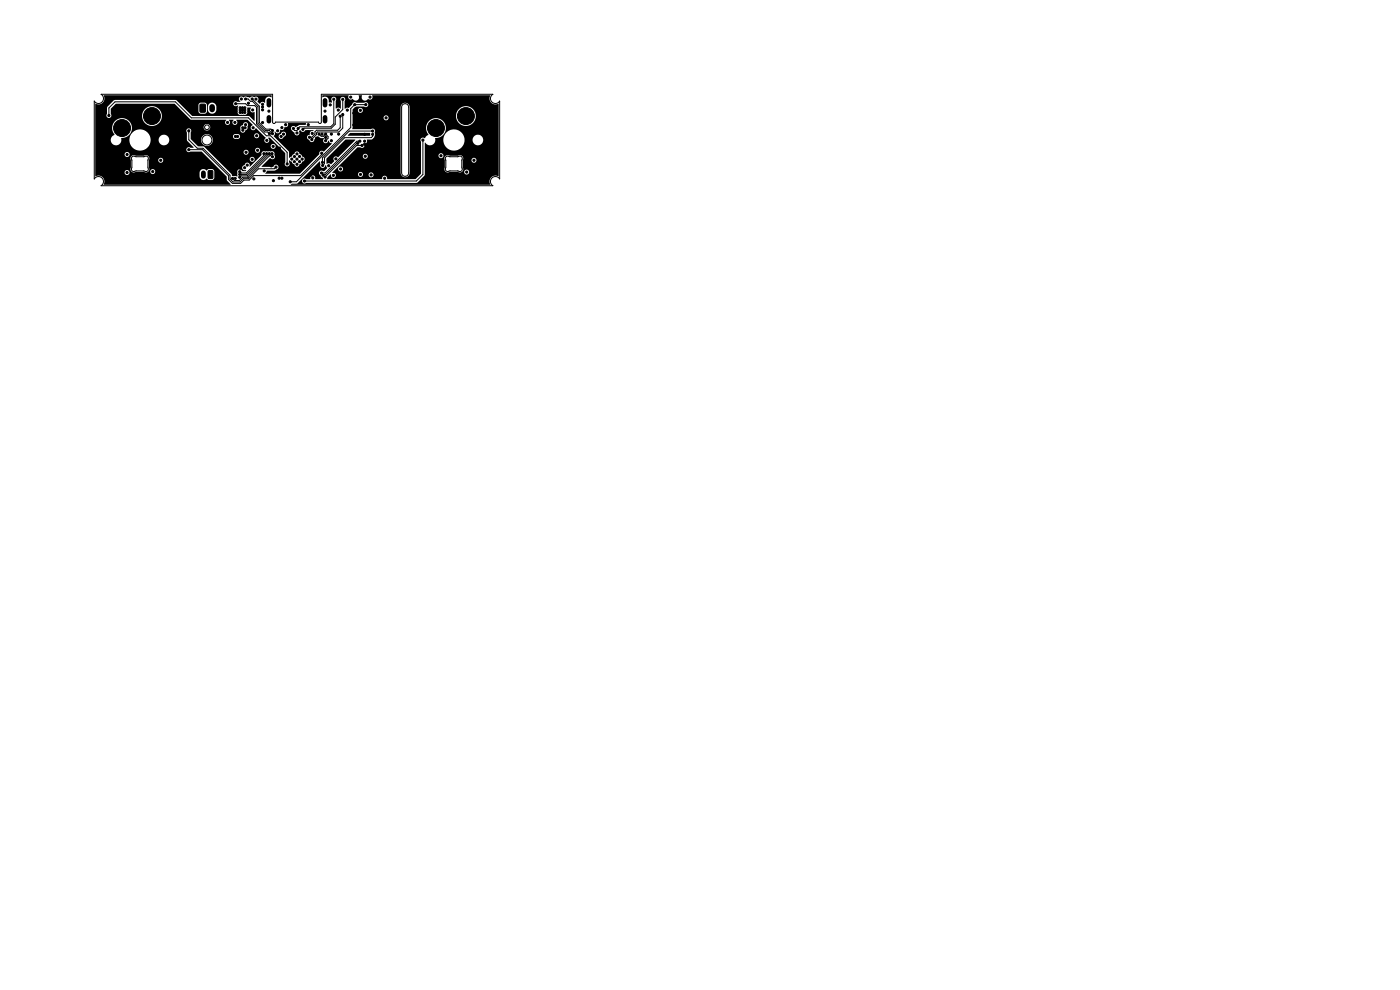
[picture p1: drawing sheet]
<svg xmlns="http://www.w3.org/2000/svg" width="297mm" height="210mm" viewBox="0 0 297 210" stroke-linecap="round" stroke-linejoin="round" font-family="sans-serif">
<path d="M45 22.7v.5" fill="none" stroke="#000" stroke-width="1.2"/>
<g fill="#000" stroke="#000" stroke-width=".21">
<path d="M42.5 22.1h.9l.2 .1v1.4l-.2 .2h-.8l-.2-.1zM44.2 36.2h.7l.2 .1 .1 1.3-.2 .3h-.6l-.2-.2z"/>
<circle cx="23.1" cy="24.5" r=".22"/>
<circle cx="25.9" cy="27.2" r="1.8"/>
<circle cx="26.9" cy="36.6" r=".22"/>
<circle cx="27" cy="32.8" r=".23"/>
<circle cx="32.2" cy="24.6" r="1.8"/>
<circle cx="32.4" cy="36.4" r=".23"/>
<circle cx="34.1" cy="34" r=".23"/>
<circle cx="40" cy="27.8" r=".23"/>
<circle cx="40" cy="31.7" r=".23"/>
<circle cx="48.3" cy="26" r=".23"/>
<circle cx="49.3" cy="37.9" r=".23"/>
<circle cx="49.8" cy="26" r=".23"/>
<circle cx="49.9" cy="37.9" r=".22"/>
<circle cx="49.9" cy="29" r=".22"/>
<circle cx="50" cy="22" r=".22"/>
<circle cx="50.4" cy="29" r=".22"/>
<circle cx="50.7" cy="31.9" r=".22"/>
<circle cx="50.8" cy="30.4" r=".22"/>
<circle cx="50.8" cy="37.6" r=".22"/>
<circle cx="50.8" cy="36.4" r=".22"/>
<circle cx="50.9" cy="37" r=".23"/>
<circle cx="50.9" cy="23.9" r=".22"/>
<circle cx="50.9" cy="23.3" r=".23"/>
<circle cx="50.9" cy="22.9" r=".23"/>
<circle cx="51" cy="35.7" r=".23"/>
<circle cx="51.2" cy="21" r=".23"/>
<circle cx="51.3" cy="31.9" r=".22"/>
<circle cx="51.3" cy="30.4" r=".22"/>
<circle cx="51.4" cy="23.9" r=".22"/>
<circle cx="51.4" cy="23.3" r=".23"/>
<circle cx="51.4" cy="22.9" r=".22"/>
<circle cx="51.5" cy="27.1" r=".23"/>
<circle cx="51.5" cy="27.6" r=".23"/>
<circle cx="51.9" cy="35.6" r=".22"/>
<circle cx="51.9" cy="23.9" r=".22"/>
<circle cx="51.9" cy="23.3" r=".23"/>
<circle cx="51.9" cy="22.9" r=".23"/>
<circle cx="52" cy="27.1" r=".22"/>
<circle cx="52.1" cy="21" r=".23"/>
<circle cx="52.1" cy="26.5" r=".23"/>
<circle cx="52.2" cy="32.3" r=".22"/>
<circle cx="52.4" cy="35" r=".23"/>
<circle cx="52.7" cy="21.9" r=".22"/>
<circle cx="53.5" cy="21" r=".23"/>
<circle cx="53.5" cy="33.8" r=".23"/>
<circle cx="53.6" cy="23.3" r=".22"/>
<circle cx="53.7" cy="27.1" r=".23"/>
<circle cx="53.8" cy="38" r=".22"/>
<circle cx="54.3" cy="21" r=".22"/>
<circle cx="54.4" cy="28.8" r=".23"/>
<circle cx="54.7" cy="31.9" r=".22"/>
<circle cx="55.7" cy="26" r=".22"/>
<circle cx="55.7" cy="23.3" r=".22"/>
<circle cx="55.7" cy="22.7" r=".22"/>
<circle cx="55.7" cy="22.1" r=".22"/>
<circle cx="56" cy="32.6" r=".22"/>
<circle cx="56" cy="36.3" r=".22"/>
<circle cx="56.6" cy="32.6" r=".22"/>
<circle cx="56.6" cy="29.8" r=".22"/>
<circle cx="57" cy="23.6" r=".23"/>
<circle cx="57.1" cy="32.6" r=".22"/>
<circle cx="57.1" cy="28.3" r=".23"/>
<circle cx="57.5" cy="35.2" r=".22"/>
<circle cx="57.7" cy="32.6" r=".22"/>
<circle cx="57.8" cy="33.3" r=".22"/>
<circle cx="57.8" cy="27.7" r=".23"/>
<circle cx="57.8" cy="28.3" r=".23"/>
<circle cx="58" cy="31" r=".22"/>
<circle cx="58" cy="38.3" r=".22"/>
<circle cx="58.6" cy="35.5" r=".23"/>
<circle cx="58.9" cy="27.8" r=".23"/>
<circle cx="59.2" cy="37.8" r=".23"/>
<circle cx="59.3" cy="31.4" r=".22"/>
<circle cx="59.6" cy="28.9" r=".23"/>
<circle cx="59.8" cy="27.1" r=".22"/>
<circle cx="59.8" cy="37.8" r=".23"/>
<circle cx="60.1" cy="28.5" r=".22"/>
<circle cx="60.6" cy="26.4" r=".23"/>
<circle cx="60.9" cy="34.8" r=".22"/>
<circle cx="61.1" cy="28.4" r=".22"/>
<circle cx="61.6" cy="38.6" r=".22"/>
<circle cx="61.9" cy="33.7" r=".23"/>
<circle cx="62.2" cy="27.3" r=".22"/>
<circle cx="62.4" cy="34.3" r=".22"/>
<circle cx="62.5" cy="33.2" r=".23"/>
<circle cx="63" cy="29.3" r=".22"/>
<circle cx="63" cy="28.2" r=".22"/>
<circle cx="63" cy="32.6" r=".22"/>
<circle cx="63" cy="34.8" r=".22"/>
<circle cx="63" cy="33.7" r=".22"/>
<circle cx="63.2" cy="27.3" r=".22"/>
<circle cx="63.5" cy="33.2" r=".22"/>
<circle cx="63.5" cy="34.3" r=".22"/>
<circle cx="64.1" cy="33.7" r=".23"/>
<circle cx="64.3" cy="27.5" r=".23"/>
<circle cx="64.5" cy="28.8" r=".22"/>
<circle cx="64.6" cy="38.4" r=".22"/>
<circle cx="64.9" cy="28.3" r=".23"/>
<circle cx="65.3" cy="27.9" r=".23"/>
<circle cx="65.4" cy="26.5" r=".23"/>
<circle cx="65.7" cy="29.1" r=".22"/>
<circle cx="65.9" cy="37.2" r=".22"/>
<circle cx="66.2" cy="29.6" r=".23"/>
<circle cx="66.2" cy="28.3" r=".22"/>
<circle cx="66.3" cy="37.7" r=".22"/>
<circle cx="67.2" cy="29.3" r=".22"/>
<circle cx="67.7" cy="28.5" r=".22"/>
<circle cx="68.2" cy="36.7" r=".23"/>
<circle cx="68.3" cy="32.5" r=".23"/>
<circle cx="68.3" cy="28.4" r=".22"/>
<circle cx="68.4" cy="34.4" r=".22"/>
<circle cx="68.4" cy="35.1" r=".23"/>
<circle cx="68.5" cy="37.2" r=".23"/>
<circle cx="69" cy="23.6" r=".22"/>
<circle cx="69" cy="37.6" r=".23"/>
<circle cx="69.1" cy="29.8" r=".22"/>
<circle cx="69.1" cy="28.4" r=".22"/>
<circle cx="69.1" cy="29.1" r=".22"/>
<circle cx="69.6" cy="34" r=".22"/>
<circle cx="69.7" cy="35.2" r=".23"/>
<circle cx="70.1" cy="22.2" r=".22"/>
<circle cx="70.3" cy="29.8" r=".22"/>
<circle cx="70.3" cy="28.4" r=".22"/>
<circle cx="70.7" cy="37.2" r=".22"/>
<circle cx="70.8" cy="21" r=".22"/>
<circle cx="71.3" cy="33.7" r=".23"/>
<circle cx="71.8" cy="23.3" r=".22"/>
<circle cx="71.8" cy="28.4" r=".22"/>
<circle cx="72.2" cy="24.6" r=".22"/>
<circle cx="72.3" cy="35.9" r=".23"/>
<circle cx="72.7" cy="21.1" r=".22"/>
<circle cx="72.7" cy="24.3" r=".22"/>
<circle cx="73.7" cy="23.4" r=".22"/>
<circle cx="74.4" cy="20.6" r=".22"/>
<circle cx="75.1" cy="26.5" r=".22"/>
<circle cx="75.1" cy="24" r=".22"/>
<circle cx="75.2" cy="22.2" r=".22"/>
<circle cx="75.9" cy="30.4" r=".23"/>
<circle cx="76.3" cy="30" r=".22"/>
<circle cx="76.4" cy="23.4" r=".22"/>
<circle cx="76.5" cy="37" r=".23"/>
<circle cx="76.8" cy="30.9" r=".22"/>
<circle cx="77.3" cy="30.6" r=".22"/>
<circle cx="77.3" cy="30" r=".22"/>
<circle cx="77.4" cy="28.5" r=".22"/>
<circle cx="77.5" cy="33.2" r=".23"/>
<circle cx="77.6" cy="22.2" r=".22"/>
<circle cx="78.5" cy="20.6" r=".22"/>
<circle cx="78.7" cy="37.1" r=".23"/>
<circle cx="79.1" cy="28.5" r=".22"/>
<circle cx="79.1" cy="27.8" r=".22"/>
<circle cx="81.6" cy="37.8" r=".23"/>
<circle cx="81.9" cy="25" r=".23"/>
<circle cx="89.7" cy="29.7" r=".22"/>
<circle cx="92.5" cy="27.2" r="1.8"/>
<circle cx="93.5" cy="33" r=".22"/>
<circle cx="98.8" cy="24.6" r="1.8"/>
<circle cx="99" cy="36.5" r=".23"/>
<circle cx="100.5" cy="34" r=".23"/>
</g>
<path d="M43.2 36.7v.7M57.1 21.3v1M57.1 24.9v.8M69 21.3v1M69 24.9v.8" fill="none" stroke="#000" stroke-width="1"/>
<g fill="none" stroke="#000" stroke-width=".21">
<path d="M20 21.4a1.05 1.05 0 0 0 1.6 .2 1.05 1.05 0 0 0-.2-1.6h36.4v5.9l.3 .3 .3-.3h9.2l.1 .3h.3l.2-.3v-5.9h36.4a1.05 1.05 0 0 0-.2 1.6 1.05 1.05 0 0 0 1.6-.2v16.6a1.05 1.05 0 0 0-1.6-.2 1.05 1.05 0 0 0 .2 1.6h-83.2a1.05 1.05 0 0 0 .2-1.6 1.05 1.05 0 0 0-1.6 .2zM23.1 24.5v-1.6l1.3-1.3h12.8l3.4 3.4h12.1l3.8 3.8h.9l3.5 3.5v2.5M28 33.3l.4-.2 .5 .2 2.1-.2 .3 .1 .2 .4-.1 2.6-.4 .2-.5-.1-2.1 .1-.4-.1-.1-.4v-2.3zM40 27.8v1.9l1.8 1.7h1.3l5.7 5.8v.8l.6 .6h1.5l.7-.7h1.1l2.2-2.1h3.3l.4-.3M40 31.8h3l5.5 5.5v.8l.8 .8h1.8l.6-.7h1.2l.9-.9h10l4.4-4.5v-.3M50 22h2.1l.4 .4h1.5l.4 .4v3.5l1.7 1.7h.7l.3 .4M52.1 21h.5l.6 .5h.4l1.1 1.1v3.5l1.6 1.6h.9M52.5 37.3h.1M52.5 37.3h-1.3l-.3 .3M52.6 37.6h.1M52.6 37.6h-1.1l-.7 .7h-1.1l-.4-.4M53.5 21l1.5 1.5v3.5l1.4 1.4h1.1l.3 .3"/>
<path d="M56 32.6v.4l-3.8 3.7h-1l-.3-.3M56.6 32.6v.2l-4.2 4.2h-1.5M57.1 32.6l-4.6 4.7M57.2 27.7h.1M57.2 27.7l.6 .7M57.3 27.4h.1M57.6 32.6l.1 .1-5.1 4.9M57.6 32.6h.1M67.7 28.5l.4 .4h.5l.5-.4 .5 .5v.3l-.5 .6M68.2 36.7h.1M68.6 28.9h-.1M70.8 21.1v5.1l-.7 .7h-6.5l-.6 .8h-.5l-.3-.4"/>
<path d="M72.2 24.7v2.4l-.6 .5h-4.4l-.4 .4v.4l-.7 .7h-.4M72.7 21.1v2.1l-1.6 1.6v1.6l-.8 .8h-5.8l-.3 .3M72.7 24.3v2.9l-.8 .8h-4.5l-.3 .2v.3l-.9 1.1M75 24v2.5M75.4 30.2h.1M75.9 30.4h-.2l-6.7 6.7-.5 .1M75.9 30.4h.1M76.1 29.9v.1M76.3 30l-.6-.1-6.7 6.8h-.8M76.8 30.9h-1.1l-6.7 6.7M77.6 22.2h-2.4l-.8 .9v4l-11.5 11.5h-1.3M79 28.5v.4l-.3 .3h-5.6l-4.2 4.3v1.2l-.5 .4"/>
<path d="M79 27.8h-4.9l-5.7 5.7v1M85.4 22.2a.75 .75 0 0 1 .8-.1 .75 .75 0 0 1 .5 .7v13.8a.75 .75 0 0 1-.7 .8 .75 .75 0 0 1-.8-.8v-13.8zM89.7 29.7v7.3l-1.4 1.4h-23.7M94.6 33.3l.4-.2 .5 .2 2.1-.2 .3 .1 .2 .4-.1 2.6-.4 .2-.5-.1-2.1 .1-.3-.1-.2-.4v-2.3z"/>
<circle cx="43.9" cy="27" r=".5"/>
<circle cx="43.9" cy="29.7" r="1.05"/>
</g>
<path d="M20.2 22a1.34 1.34 0 0 0 1.6-.2 1.34 1.34 0 0 0 .2-1.6h35.6v.4l-.5-.1a.8 .8 0 0 0-.9 .7v.5l-.1 .1a.6 .6 0 0 0-1 .2l-.5-.4a.6 .6 0 0 0 .1-.9 .6 .6 0 0 0-.8-.1 .69 .69 0 0 0-1 .1l-.7-.2-.5 .2a.59 .59 0 0 0-.9 0 .59 .59 0 0 0 .2 .9h-.7a.53 .53 0 0 0-.7 0 .53 .53 0 0 0 0 .8 .53 .53 0 0 0 .7 0l.3 .1-.2 .3 .1 .8a.62 .62 0 0 0 .1 .7 .62 .62 0 0 0 .7 .1h.2a.68 .68 0 0 0 .9-.8l.1-.8 .8 .1a.58 .58 0 0 0-.1 .8 .58 .58 0 0 0 .8 .1l-.1 1.8-1.1-1h-12l-1-1h2.3l.4 .5h1l.4-.4v-1.1h.2v.7a.9 .9 0 0 0 .9 .8 .9 .9 0 0 0 .9-.8v-.9a.9 .9 0 0 0-1-.6 .9 .9 0 0 0-.8 .8h-.2v-.4l-.3-.4h-1.1l-.4 .4v1.4h-2.3l-2.5-2.4h-13l-1.6 1.5v1.4a.54 .54 0 0 0 .2 .9 .54 .54 0 0 0 .7-.4l6.5-.1a2.11 2.11 0 0 0 3 2 2.11 2.11 0 0 0 .5-3.5 2.11 2.11 0 0 0-3.4 1.2l-.1 .3h-6.5l-.1-1.4 1.1-1.1h12.4l3.4 3.4h7.6a.55 .55 0 0 0-.3 .8 .55 .55 0 0 0 .8 .2 .55 .55 0 0 0 .2-.7l-.1-.3h.9a.55 .55 0 0 0-.2 .8 .55 .55 0 0 0 .8 .2 .55 .55 0 0 0 .1-.9v-.1h2.3l1.1 1.2a.56 .56 0 0 0-.2 .9 .56 .56 0 0 0 .9-.3l2.1 2a.57 .57 0 0 0-.2 .9 .57 .57 0 0 0 .8 0 .57 .57 0 0 0-.1-.9h.4l3.2 3.3v2a.53 .53 0 0 0 .1 .7 .53 .53 0 0 0 .7 0 .53 .53 0 0 0 0-.7l.1-.5 1 .8a.61 .61 0 0 0 .6 .6 .61 .61 0 0 0 .6-.6l.4-.2 .1-.3a.61 .61 0 0 0 .5-.6 .61 .61 0 0 0-.5-.6l-.5-.4a.61 .61 0 0 0-.6-.6 .61 .61 0 0 0-.6 .6l-.4 .2-.1 .3-.5 .3-.2-1.4-3.1-3.2h1a.55 .55 0 0 0 .5 .6 .55 .55 0 0 0 .6-.5 .55 .55 0 0 0 .5-.6 .55 .55 0 0 0-.6-.5 .55 .55 0 0 0-.5 .5l-.5 .5h-1a.69 .69 0 0 0 .1-.9l.1-.1a.6 .6 0 0 0 .8 .3 .6 .6 0 0 0 .4-.7 .62 .62 0 0 0 .9-.6 .59 .59 0 0 0 .6-.1 .59 .59 0 0 0 .1-.7l3.8 .1-.1 .3h-1.3l-.7 .5a.56 .56 0 0 0-.9-.2 .56 .56 0 0 0 0 .9l.5 .4a.57 .57 0 0 0 .7 .6 .57 .57 0 0 0 .3-.9l.3-.2a.6 .6 0 0 0 .5 .4 .6 .6 0 0 0 .6-.4h1.6v.2a.61 .61 0 0 0-.7 .8 .55 .55 0 0 0-.6 .5 .55 .55 0 0 0 .5 .6 .54 .54 0 0 0 .6 .4 .54 .54 0 0 0 .5-.5l.7-.7 .6 .4 .8 .1a.57 .57 0 0 0 .1 1 .57 .57 0 0 0 .8-.6l.3 .5 .4 .2-1.7 1.6a.6 .6 0 0 0-.7-.1 .6 .6 0 0 0-.3 .7l-4.1 4.1h-7.3l.3-.6h1.7l.3-.2a.55 .55 0 0 0 .5-.6 .55 .55 0 0 0-.6-.5 .55 .55 0 0 0-.5 .5l-2.5-.1 1.8-1.8a.6 .6 0 0 0 .8 .2 .6 .6 0 0 0 .1-.9 .6 .6 0 0 0-.2-.6 .6 .6 0 0 0-.7-.1h-1a.59 .59 0 0 0-.7 .1 .59 .59 0 0 0-.1 .7l-2.5 2.5a.58 .58 0 0 0-.3-.8 .58 .58 0 0 0-.7 .2l-.1 .2a.59 .59 0 0 0-.5 .7 .59 .59 0 0 0 .8 .4l-.2 .2h-.6a.57 .57 0 0 0-.8-.3 .57 .57 0 0 0-.2 .8v.6l-.4-.1a.57 .57 0 0 1-.9-.4l-3.2-3.2h7.1a.53 .53 0 0 0 .7 .6 .53 .53 0 0 0 .2-.9 .53 .53 0 0 0-.9 .2v.1h-7.1l-1.5-1.5h7.3a.53 .53 0 0 0 .4 .6 .53 .53 0 0 0 .6-.3 .53 .53 0 0 0-.3-.7h1.7v.1a.53 .53 0 0 0 .8 .4 .53 .53 0 0 0 0-.9 .53 .53 0 0 0-.8 .4h-2l-.4 .4h-7.3l-1.2-1.1-1.3-.1h15.5v.1a.53 .53 0 0 0 .8 .4 .53 .53 0 0 0 0-.9 .53 .53 0 0 0-.8 .4h-15.5l-1.3-1.4h2v.2a1.25 1.25 0 0 0 1.8 1.1 1.25 1.25 0 0 0 .4-2h4.6v.1a.95 .95 0 0 0 1.2 .4 .53 .53 0 0 0 .3-.7h3v.2a.53 .53 0 0 0 .8 .3 .53 .53 0 0 0 0-.8 .53 .53 0 0 0-.8 .3h-3l-.3-.2-.7-.1-.5 .5h-4.6a1.25 1.25 0 0 0-1.3-.4 1.25 1.25 0 0 0-.9 1.1h-2l-.1-1.5a.54 .54 0 0 0-.1-.7 .54 .54 0 0 0-.7 0 .54 .54 0 0 0-.1 .7l.1 1.7 1.4 1.5h-.7a.53 .53 0 0 0-.7 .1 .53 .53 0 0 0 0 .7 .53 .53 0 0 0 .7 .1h2.4l5.3 5.2v.8l.8 1h-26.9a1.34 1.34 0 0 0-.2-1.6 1.34 1.34 0 0 0-1.6-.2v-.9h6.2v.2a.53 .53 0 0 0 .8 .3 .53 .53 0 0 0 0-.8 .53 .53 0 0 0-.8 .3h-6.2v-.6h7.5v.2a.88 .88 0 0 0 1.2 .4h1.6l.5 .1 .9-.3a.53 .53 0 0 0 .4 .6 .53 .53 0 0 0 .6-.3h9.4v.9a.89 .89 0 0 0 .7 .7 .89 .89 0 0 0 .9-.3l.4 .3h.7l.5-.5v-1.3l-.2-.4-1-.1-.4 .2a.92 .92 0 0 0-1.6 .5h-9.4v-.1a.53 .53 0 0 0-.4-.6 .53 .53 0 0 0-.6 .4h-.4l.2-.4-.1-2h2a.53 .53 0 0 0 .7 .6 .53 .53 0 0 0 .2-.9 .53 .53 0 0 0-.9 .2v.1h-2a.71 .71 0 0 0-.2-.8 .71 .71 0 0 0-.9-.1h-1.7a.73 .73 0 0 0-.9 .1 .73 .73 0 0 0-.1 .9l-.1 1.9h-7.5v-3.2h6.2a.53 .53 0 0 0 .7 .6 .53 .53 0 0 0 .3-.9 .53 .53 0 0 0-.9 .2l-.1 .1h-6.2v-3.1h3.3a1.13 1.13 0 0 0 1.1 1.2 1.13 1.13 0 0 0 1.1-1.2h1.7v.2a2.25 2.25 0 0 0 2.4 2.2 2.25 2.25 0 0 0 2.2-2.4h1.7v.2a1.13 1.13 0 0 0 1.7 .9 1.13 1.13 0 0 0 0-2 1.13 1.13 0 0 0-1.7 .9h-1.7a2.26 2.26 0 0 0-2.3-2.2 2.26 2.26 0 0 0-2.3 2.2h-1.7v-.2a2.24 2.24 0 0 0 2.3-2.5l15.2 .1a.7 .7 0 0 0 .7 .7 .7 .7 0 0 0 .7-.7h6.4v.3a.56 .56 0 0 0 .4 .8 .56 .56 0 0 0 .7-.5 .78 .78 0 0 0 .4-.8 .56 .56 0 0 0-.3-.9 .56 .56 0 0 0-.7 .7l-.3 .1-.2 .3-6.4-.1a.7 .7 0 0 0-.7-.6 .7 .7 0 0 0-.7 .6h-15.2v-.1a2.13 2.13 0 0 0-3.1-1.5 2.13 2.13 0 0 0-.6 3.3l-.1 .1a1.13 1.13 0 0 0-.7 .9h-3.3zM68.9 29.2l.2-.2 .1 .2-.3 .1zM68.4 20.2h5.5a.6 .6 0 0 0 .2 .8 .6 .6 0 0 0 .8 0 .74 .74 0 0 0 1 .2 .74 .74 0 0 0 .2-1h.6a.86 .86 0 0 0 .8 1.2l.6-.4a.59 .59 0 0 0 .8 0 .59 .59 0 0 0 .1-.8h24.9a1.43 1.43 0 0 0 1.1 1.9h.8v15.2a1.49 1.49 0 0 0-1.9 1.1v.8h-42.2l.2-.2 1.2-.1 4.7-4.7 .2 .6a.59 .59 0 0 0 .3 .8 .59 .59 0 0 0 .8-.6l.3 .7-.6 .6h-.3a.54 .54 0 0 0-.8 .2 .54 .54 0 0 0 .3 .7l.5 .8h-1.6a.58 .58 0 0 0-.6-.8 .58 .58 0 0 0-.5 .8h-.8a.54 .54 0 0 0-.9 .2 .54 .54 0 0 0 .6 .7l.3-.1h23.4l1.6-1.5 .1-1.4h4.2a.85 .85 0 0 0 1.2 .6h1.6l.5 .1 .9-.2v.2a.53 .53 0 0 0 .8 .3 .53 .53 0 0 0 0-.8 .53 .53 0 0 0-.8 .3h-.5l.3-.5-.1-2h1.8v.2a.53 .53 0 0 0 .8 .3 .53 .53 0 0 0 0-.8 .53 .53 0 0 0-.8 .3h-1.8a.74 .74 0 0 0-.2-.9 .74 .74 0 0 0-.9 0h-1.7a.73 .73 0 0 0-.9 .1 .73 .73 0 0 0-.1 .9l-.1 1.9h-4.2v-2.9h2.9a.53 .53 0 0 0 .7 .5 .53 .53 0 0 0 .2-.8 .53 .53 0 0 0-.8 .1l-.1 .2h-2.9v-2.7h.1a1.13 1.13 0 0 0 1.4 .5 1.13 1.13 0 0 0 .7-1.2h1.7v.2a2.25 2.25 0 0 0 2.4 2.2 2.25 2.25 0 0 0 2.2-2.4h1.7v.2a1.13 1.13 0 0 0 1.7 .9 1.13 1.13 0 0 0 0-2 1.13 1.13 0 0 0-1.7 .9h-1.7a2.26 2.26 0 0 0-2.3-2.2 2.26 2.26 0 0 0-2.3 2.2h-1.7v-.2a2.14 2.14 0 0 0 2.2-2.7 2.14 2.14 0 0 0-3.2-1.3 2.23 2.23 0 0 0-.4 3.2l-.7 .7a.59 .59 0 0 0-.8 0 .59 .59 0 0 0-.1 .8v6.8l-1.2 1.1h-6a.57 .57 0 0 0-.5-.7 .57 .57 0 0 0-.6 .7h-11.6l.1-.4 .7-.6a.54 .54 0 0 0 .5 .7 .54 .54 0 0 0 .5-.8h4.7v.2a.53 .53 0 0 0 .6 .4 .53 .53 0 0 0 .5-.5h1.2v.2a.53 .53 0 0 0 .8 .3 .53 .53 0 0 0 0-.8 .53 .53 0 0 0-.8 .3l-1.2-.1a.53 .53 0 0 0-.5-.4 .53 .53 0 0 0-.6 .4h-4.7l-.3-.2-.4-.1 .8-.8h.4v.1a.53 .53 0 0 0 .8 .4 .53 .53 0 0 0 0-.9 .53 .53 0 0 0-.8 .4h-.4l2.7-2.7h3v.1a.53 .53 0 0 0 .8 .4 .53 .53 0 0 0 0-.9 .53 .53 0 0 0-.8 .4h-3l1.8-1.8h.6a.58 .58 0 0 0 .8-.1 .58 .58 0 0 0 .1-.7 .61 .61 0 0 0 .5-.9l1.2-.1 .4-.4 .2-.5-.1-.5a.54 .54 0 0 0-.1-.7 .54 .54 0 0 0-.7 0h-3.9v-2.5h6.6v.2a.53 .53 0 0 0 .8 .3 .53 .53 0 0 0 0-.8 .53 .53 0 0 0-.8 .3h-6.6v-1.6h1.1v.2a.53 .53 0 0 0 .8 .4 .53 .53 0 0 0 0-.9 .53 .53 0 0 0-.8 .3l-1.1-.1 .8-.6 1.9 .1h7.5v14.2a.95 .95 0 0 0 1.1 .7 .95 .95 0 0 0 .8-1v-12.1h9.8a2.11 2.11 0 0 0 3 2 2.11 2.11 0 0 0 .5-3.5 2.11 2.11 0 0 0-3.4 1.2l-.1 .3h-9.8v-1.8a.95 .95 0 0 0-.9-.9 .95 .95 0 0 0-1 .9l-7.1-.1a.53 .53 0 0 0 .1-.7 .53 .53 0 0 0-.7-.1h-1.7a.53 .53 0 0 0-.9 .3l-.7 .8-.4-.1-.5 .3v-1.7a.54 .54 0 0 0 0-.7 .54 .54 0 0 0-.8 0 .54 .54 0 0 0 0 .7v1.6h-.1a.65 .65 0 0 0-1 0v-1.6a.54 .54 0 0 0 0-.7 .54 .54 0 0 0-.8 0 .54 .54 0 0 0 0 .7v.4h-.6l-.1-.7a.89 .89 0 0 0-1.3-.5zM73.3 29.6l2.1 .1-3.7 3.7a.6 .6 0 0 0-.8-.1 .6 .6 0 0 0 0 .9l-.6 .6a.79 .79 0 0 0-1 0v-1.2zM73.8 28.7l.5-.5 4.3 .1-.1 .5h-4.7z" fill="#000"/>
</svg>
